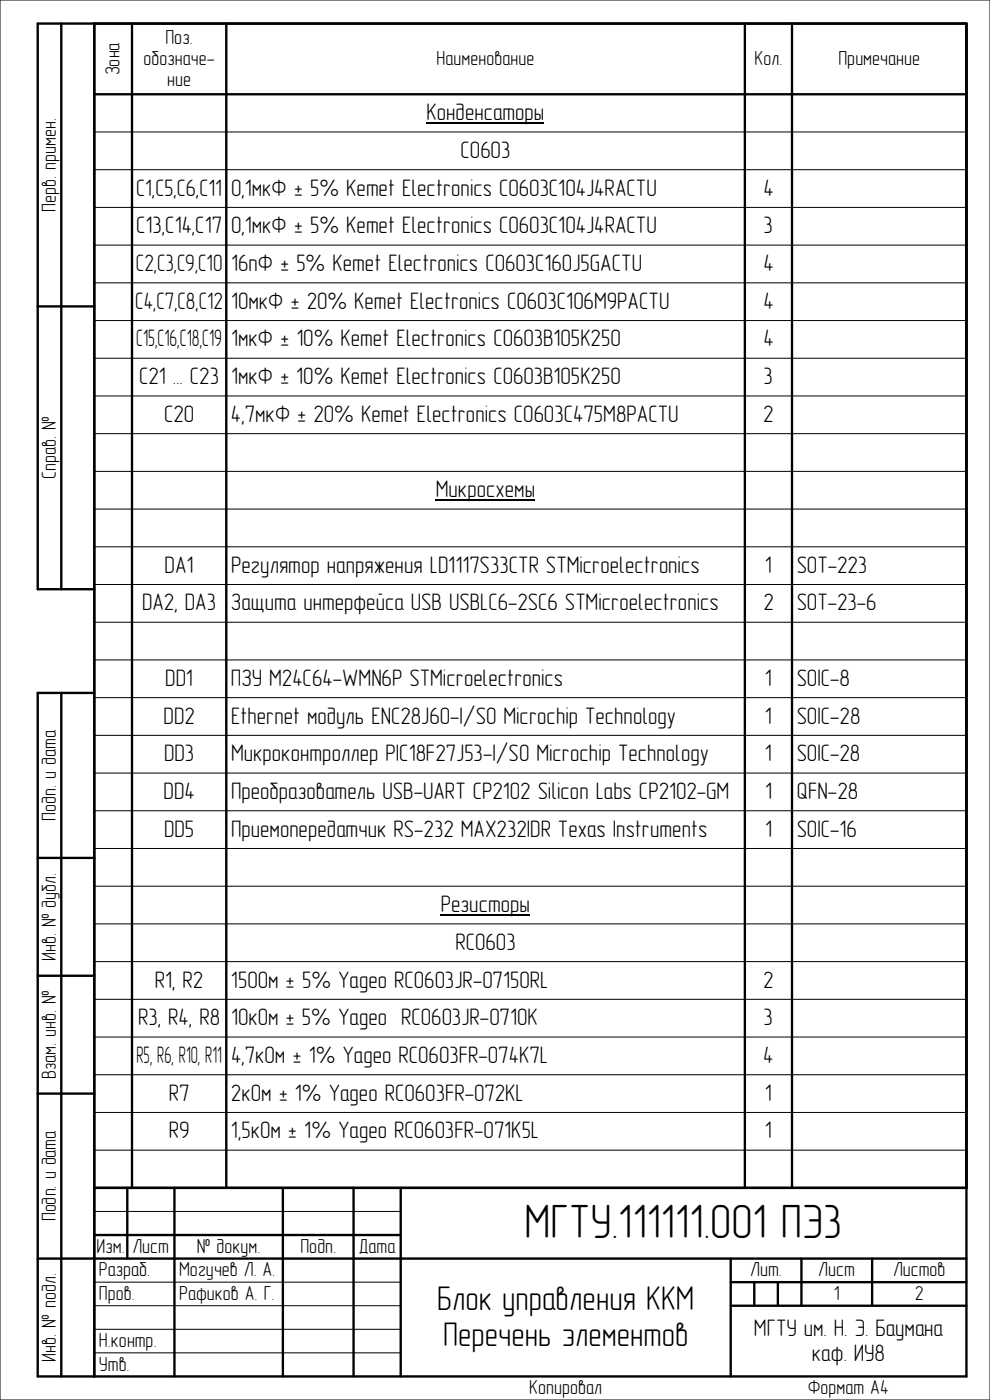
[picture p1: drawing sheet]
<svg xmlns="http://www.w3.org/2000/svg" width="210mm" height="297mm" viewBox="0 0 210 297" stroke-linecap="round" stroke-linejoin="round" font-family="sans-serif">
<defs><g id="words">
<text font-size="10.2" x="111.3" y="262.6">МГТУ.111111.001 ПЭ3</text>
<g font-size="7.2">
<text x="92.8" y="277.9">Блок управления ККМ</text>
<text x="94" y="285.5">Перечень элементов</text>
</g>
<g font-size="5.1">
<text x="90.5" y="25.5">Конденсаторы</text>
<text x="97.7" y="33.5">С0603</text>
<text x="28.9" y="41.5">C1,C5,C6,C11</text>
<text x="49" y="41.5">0,1мкФ ± 5% Kemet Electronics C0603C104J4RACTU</text>
<text x="161.9" y="41.5">4</text>
<text x="28.9" y="49.5">C13,C14,C17 0,1мкФ ± 5% Kemet Electronics C0603C104J4RACTU</text>
<text x="162" y="49.5">3</text>
<text x="28.8" y="57.5">С2,С3,C9,C10</text>
<text x="49" y="57.5">16пФ ± 5% Kemet Electronics C0603C160J5GACTU</text>
<text x="162" y="57.5">4</text>
<text x="28.7" y="65.5">C4,C7,C8,C12</text>
<text x="49" y="65.5">10мкФ ± 20% Kemet Electronics C0603C106M9PACTU</text>
<text x="161.9" y="65.5">4</text>
<text x="28.9" y="73.5">C15,C16,C18,C19</text>
<text x="49" y="73.5">1мкФ ± 10% Kemet Electronics С0603B105K250</text>
<text x="161.9" y="73.5">4</text>
<text x="29.5" y="81.5">C21 ... C23 1мкФ ± 10% Kemet Electronics С0603B105K250</text>
<text x="162" y="81.5">3</text>
<text x="34.8" y="89.5">C20</text>
<text x="49" y="89.5">4,7мкФ ± 20% Kemet Electronics C0603C475M8PACTU</text>
<text x="161.9" y="89.5">2</text>
<text x="92.5" y="105.5">Микросхемы</text>
<text x="34.9" y="121.5">DA1</text>
<text x="49" y="121.5">Регулятор напряжения LD1117S33CTR STMicroelectronics</text>
<text x="162.3" y="121.5">1</text>
<text x="169" y="121.5">SOT-223</text>
<text x="30.1" y="129.5">DA2, DA3 Защита интерфейса USB USBLC6-2SC6 STMicroelectronics</text>
<text x="161.9" y="129.5">2</text>
<text x="169" y="129.5">SOT-23-6</text>
<text x="35.1" y="145.5">DD1</text>
<text x="49" y="145.5">ПЗУ M24C64-WMN6P STMicroelectronics</text>
<text x="162.3" y="145.5">1</text>
<text x="169" y="145.5">SOIC-8</text>
<text x="34.7" y="153.5">DD2</text>
<text x="49" y="153.5">Ethernet модуль ENC28J60-I/SO Microchip Technology</text>
<text x="162.3" y="153.5">1</text>
<text x="169" y="153.5">SOIC-28</text>
<text x="34.8" y="161.5">DD3</text>
<text x="49" y="161.5">Микроконтроллер PIC18F27J53-I/SO Microchip Technology</text>
<text x="162.2" y="161.5">1</text>
<text x="169" y="161.5">SOIC-28</text>
<text x="34.7" y="169.5">DD4</text>
<text x="49" y="169.5">Преобразователь USB-UART CP2102 Silicon Labs CP2102-GM</text>
<text x="162.3" y="169.5">1</text>
<text x="169" y="169.5">QFN-28</text>
<text x="34.8" y="177.5">DD5</text>
<text x="49" y="177.5">Приемопередатчик RS-232 MAX232IDR Texas Instruments</text>
<text x="162.3" y="177.5">1</text>
<text x="169" y="177.5">SOIC-16</text>
<text x="93.5" y="193.5">Резисторы</text>
<text x="96.6" y="201.5">RC0603</text>
<text x="32.9" y="209.5">R1, R2</text>
<text x="49" y="209.5">150Ом ± 5% Yageo RC0603JR-07150RL</text>
<text x="161.9" y="209.5">2</text>
<text x="29.3" y="217.5">R3, R4, R8 10кОм ± 5% Yageo RC0603JR-0710K</text>
<text x="162" y="217.5">3</text>
<text x="29" y="225.5">R5, R6, R10, R11</text>
<text x="49" y="225.5">4,7кОм ± 1% Yageo RC0603FR-074K7L</text>
<text x="161.9" y="225.5">4</text>
<text x="35.8" y="233.5">R7</text>
<text x="49" y="233.5">2кОм ± 1% Yageo RC0603FR-072KL</text>
<text x="162.3" y="233.5">1</text>
<text x="35.8" y="241.5">R9</text>
<text x="49" y="241.5">1,5кОм ± 1% Yageo RC0603FR-071K5L</text>
<text x="162.3" y="241.5">1</text>
<text x="159.9" y="283.4">МГТУ им. Н. Э. Баумана</text>
<text x="172.3" y="288.7">каф. ИУ8</text>
</g>
<g font-size="4.3">
<text x="35.1" y="9.3">Поз.</text>
<text x="25.4" y="16" transform="rotate(-90 25.4 16)">Зона</text>
<text x="30.4" y="13.8">обозначе-</text>
<text x="92.6" y="13.8">Наименование</text>
<text x="160" y="13.8">Кол.</text>
<text x="177.9" y="13.8">Примечание</text>
<text x="35.5" y="18.2">ние</text>
<text x="11.9" y="44.9" transform="rotate(-90 11.9 44.9)">Перв. примен.</text>
<text x="11.9" y="101.6" transform="rotate(-90 11.9 101.6)">Справ. №</text>
<text x="11.9" y="174.1" transform="rotate(-90 11.9 174.1)">Подп. и дата</text>
<text x="11.9" y="203.9" transform="rotate(-90 11.9 203.9)">Инв. № дубл.</text>
<text x="11.9" y="228.9" transform="rotate(-90 11.9 228.9)">Взам. инв. №</text>
<text x="11.9" y="259.1" transform="rotate(-90 11.9 259.1)">Подп. и дата</text>
<text x="20.5" y="265.8">Изм. Лист</text>
<text x="41.8" y="265.8">№ докум.</text>
<text x="63.7" y="265.8">Подп.</text>
<text x="76.1" y="265.8">Дата</text>
<text x="21" y="270.8">Разраб.</text>
<text x="21" y="275.8">Пров.</text>
<text x="38" y="270.8">Могучев Л. А.</text>
<text x="38" y="275.8">Рафиков А. Г.</text>
<text x="159.2" y="270.8">Лит.</text>
<text x="173.6" y="270.8">Лист</text>
<text x="176.9" y="275.8">1</text>
<text x="189.5" y="270.8">Листов</text>
<text x="194.1" y="275.8">2</text>
<text x="21" y="285.8">Н.контр.</text>
<text x="11.9" y="288.9" transform="rotate(-90 11.9 288.9)">Инв. № подл.</text>
<text x="21" y="290.8">Утв.</text>
<text x="112.3" y="295.8">Копировал</text>
<text x="171.4" y="295.8">Формат А4</text>
</g>
</g></defs>
<g fill="none" stroke="#000" stroke-width=".21">
<path d="M0 0h210v297h-210zM20 28h185M20 36h185M20 44h185M20 52h185M20 60h185M20 68h185M20 76h185M20 84h185M20 92h185M20 100h185M20 108h185"/>
<path d="M20 116h185M20 124h185M20 132h185M20 140h185M20 148h185M20 156h185M20 164h185M20 172h185M20 180h185M20 188h185M20 196h185M20 204h185"/>
<path d="M20 212h185M20 220h185M20 228h185M20 236h185M20 257h65M20 244h185M20 252h185M20 272h65M20 277h65M20 282h65M20 287h65"/>
</g>
<g fill="none" stroke="#000" stroke-width=".5">
<path d="M13 5v120M20 5v287M20 20h185M28 5v247M48 5v247M158 5v247M168 5v247M8 65h12M20 125h-12v-120h197v287h-197v-145h12M13 147v145M8 182h12M8 207h12"/>
<path d="M8 232h12M20 252h185M27 252v15M37 252v40M60 252v40M75 252v40M85 252v40M8 267h197M20 262h65M155 272h50M155 277h50M155 267v25"/>
<path d="M160 272v5M165 272v5M170 267v10M185 267v10"/>
</g>
<path d="M90.5 26.1h25M92.5 106.1h21M93.5 194.1h18.9" fill="none" stroke="#000" stroke-width=".25"/>
<use href="#words"/>
</svg>
